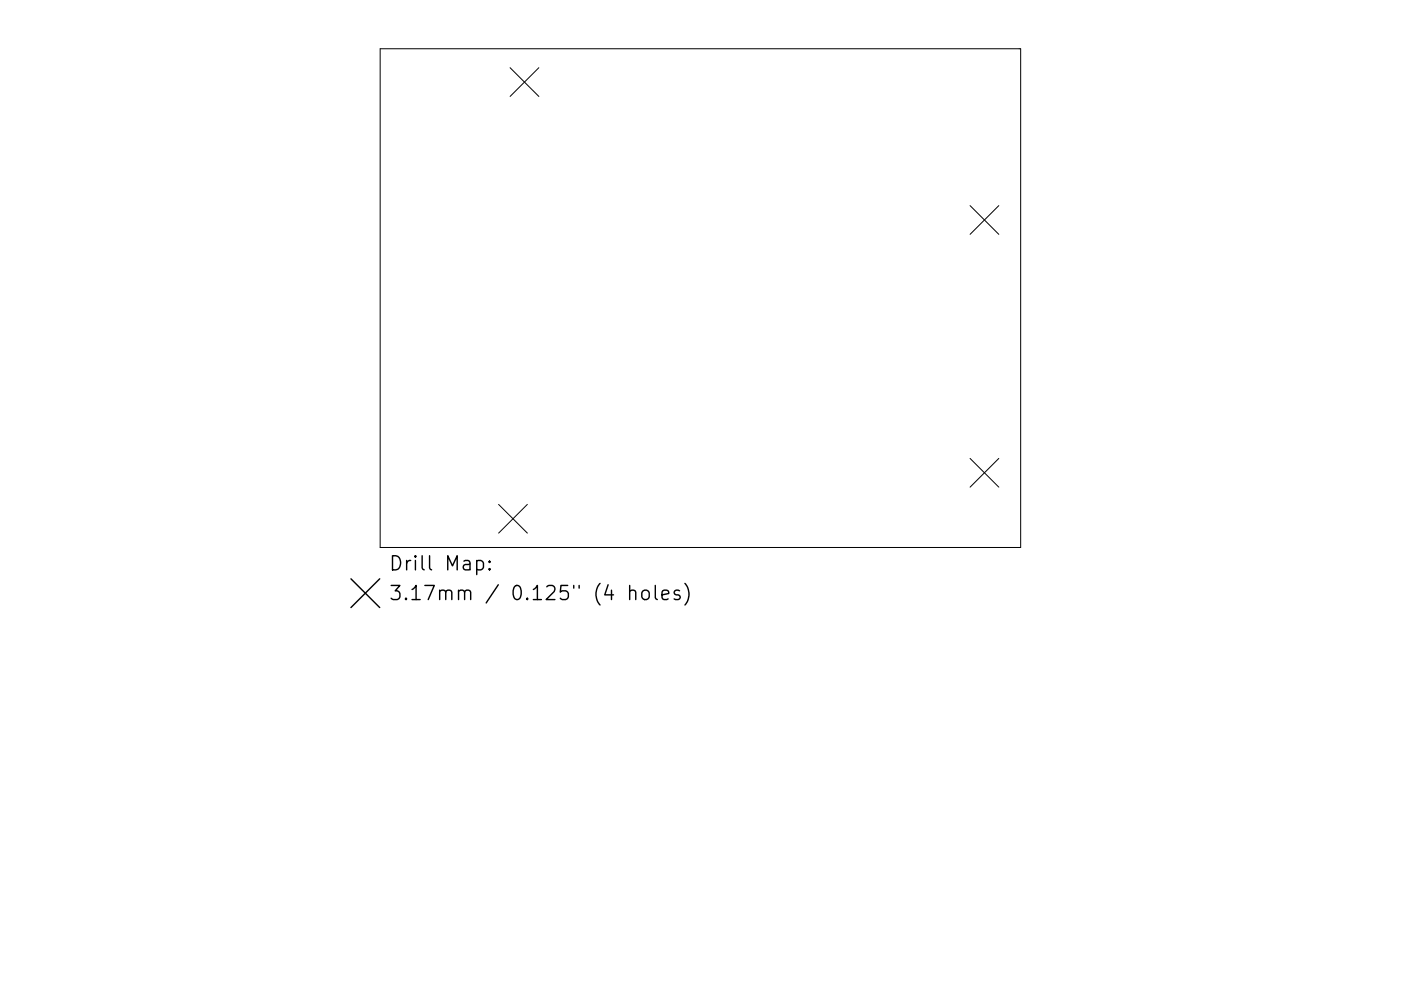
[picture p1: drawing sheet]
<svg xmlns="http://www.w3.org/2000/svg" width="297mm" height="210mm" viewBox="0 0 297 210" stroke-linecap="round" stroke-linejoin="round" font-family="sans-serif">
<defs><g id="words">
<g font-size="4.2">
<text x="82.5" y="121.1">Drill Map:</text>
<text x="82.5" y="127.4">3.17mm / 0.125&quot; (4 holes)</text>
</g>
</g></defs>
<path d="M80.6 10.3h135.8v105.9h-135.8zM108.2 14.4l6 6.1M114.2 14.4l-6 6.1M205.7 43.6l6.1 6.1M211.8 43.6l-6.1 6.1M205.7 97.3l6.1 6.1M211.8 97.3l-6.1 6.1M105.7 107l6.1 6.1M111.8 107l-6.1 6.1" fill="none" stroke="#000" stroke-width=".21"/>
<path d="M101.1 119.1l.8-.2 .6 .6v.8l-.3 .5-.3 .1-.8-.1M103.8 119.1l.1 .1-.1 .1-.2-.1 .2-.1v.2M74.4 122.8l6.1 6.1M80.5 122.8l-6.1 6.1M103.8 120.6l.1 .2-.1 .1-.2-.1 .2-.2v.3M133.5 125.5a.74 .74 0 0 1 1.3 .1v1.6M133.5 124.2v3M136.2 125.5a.81 .81 0 0 1 .8-.3 .81 .81 0 0 1 .6 .6v.8a.81 .81 0 0 1-.7 .6 .81 .81 0 0 1-.8-.6v-.8zM138.9 124.2v2.6l.5 .4M140.4 126.2l1.4-.3-.2-.5-.8-.2-.4 .4v1.2l.1 .3 .3 .1 .8-.1M144.1 125.4l-.7-.2-.5 .4 .2 .5 1 .3 .1 .2-.1 .5-.3 .1-.9-.1M145.2 123.8a3.4 3.4 0 0 1 0 4.6" fill="none" stroke="#000" stroke-width=".3"/>
<use href="#words"/>
</svg>
